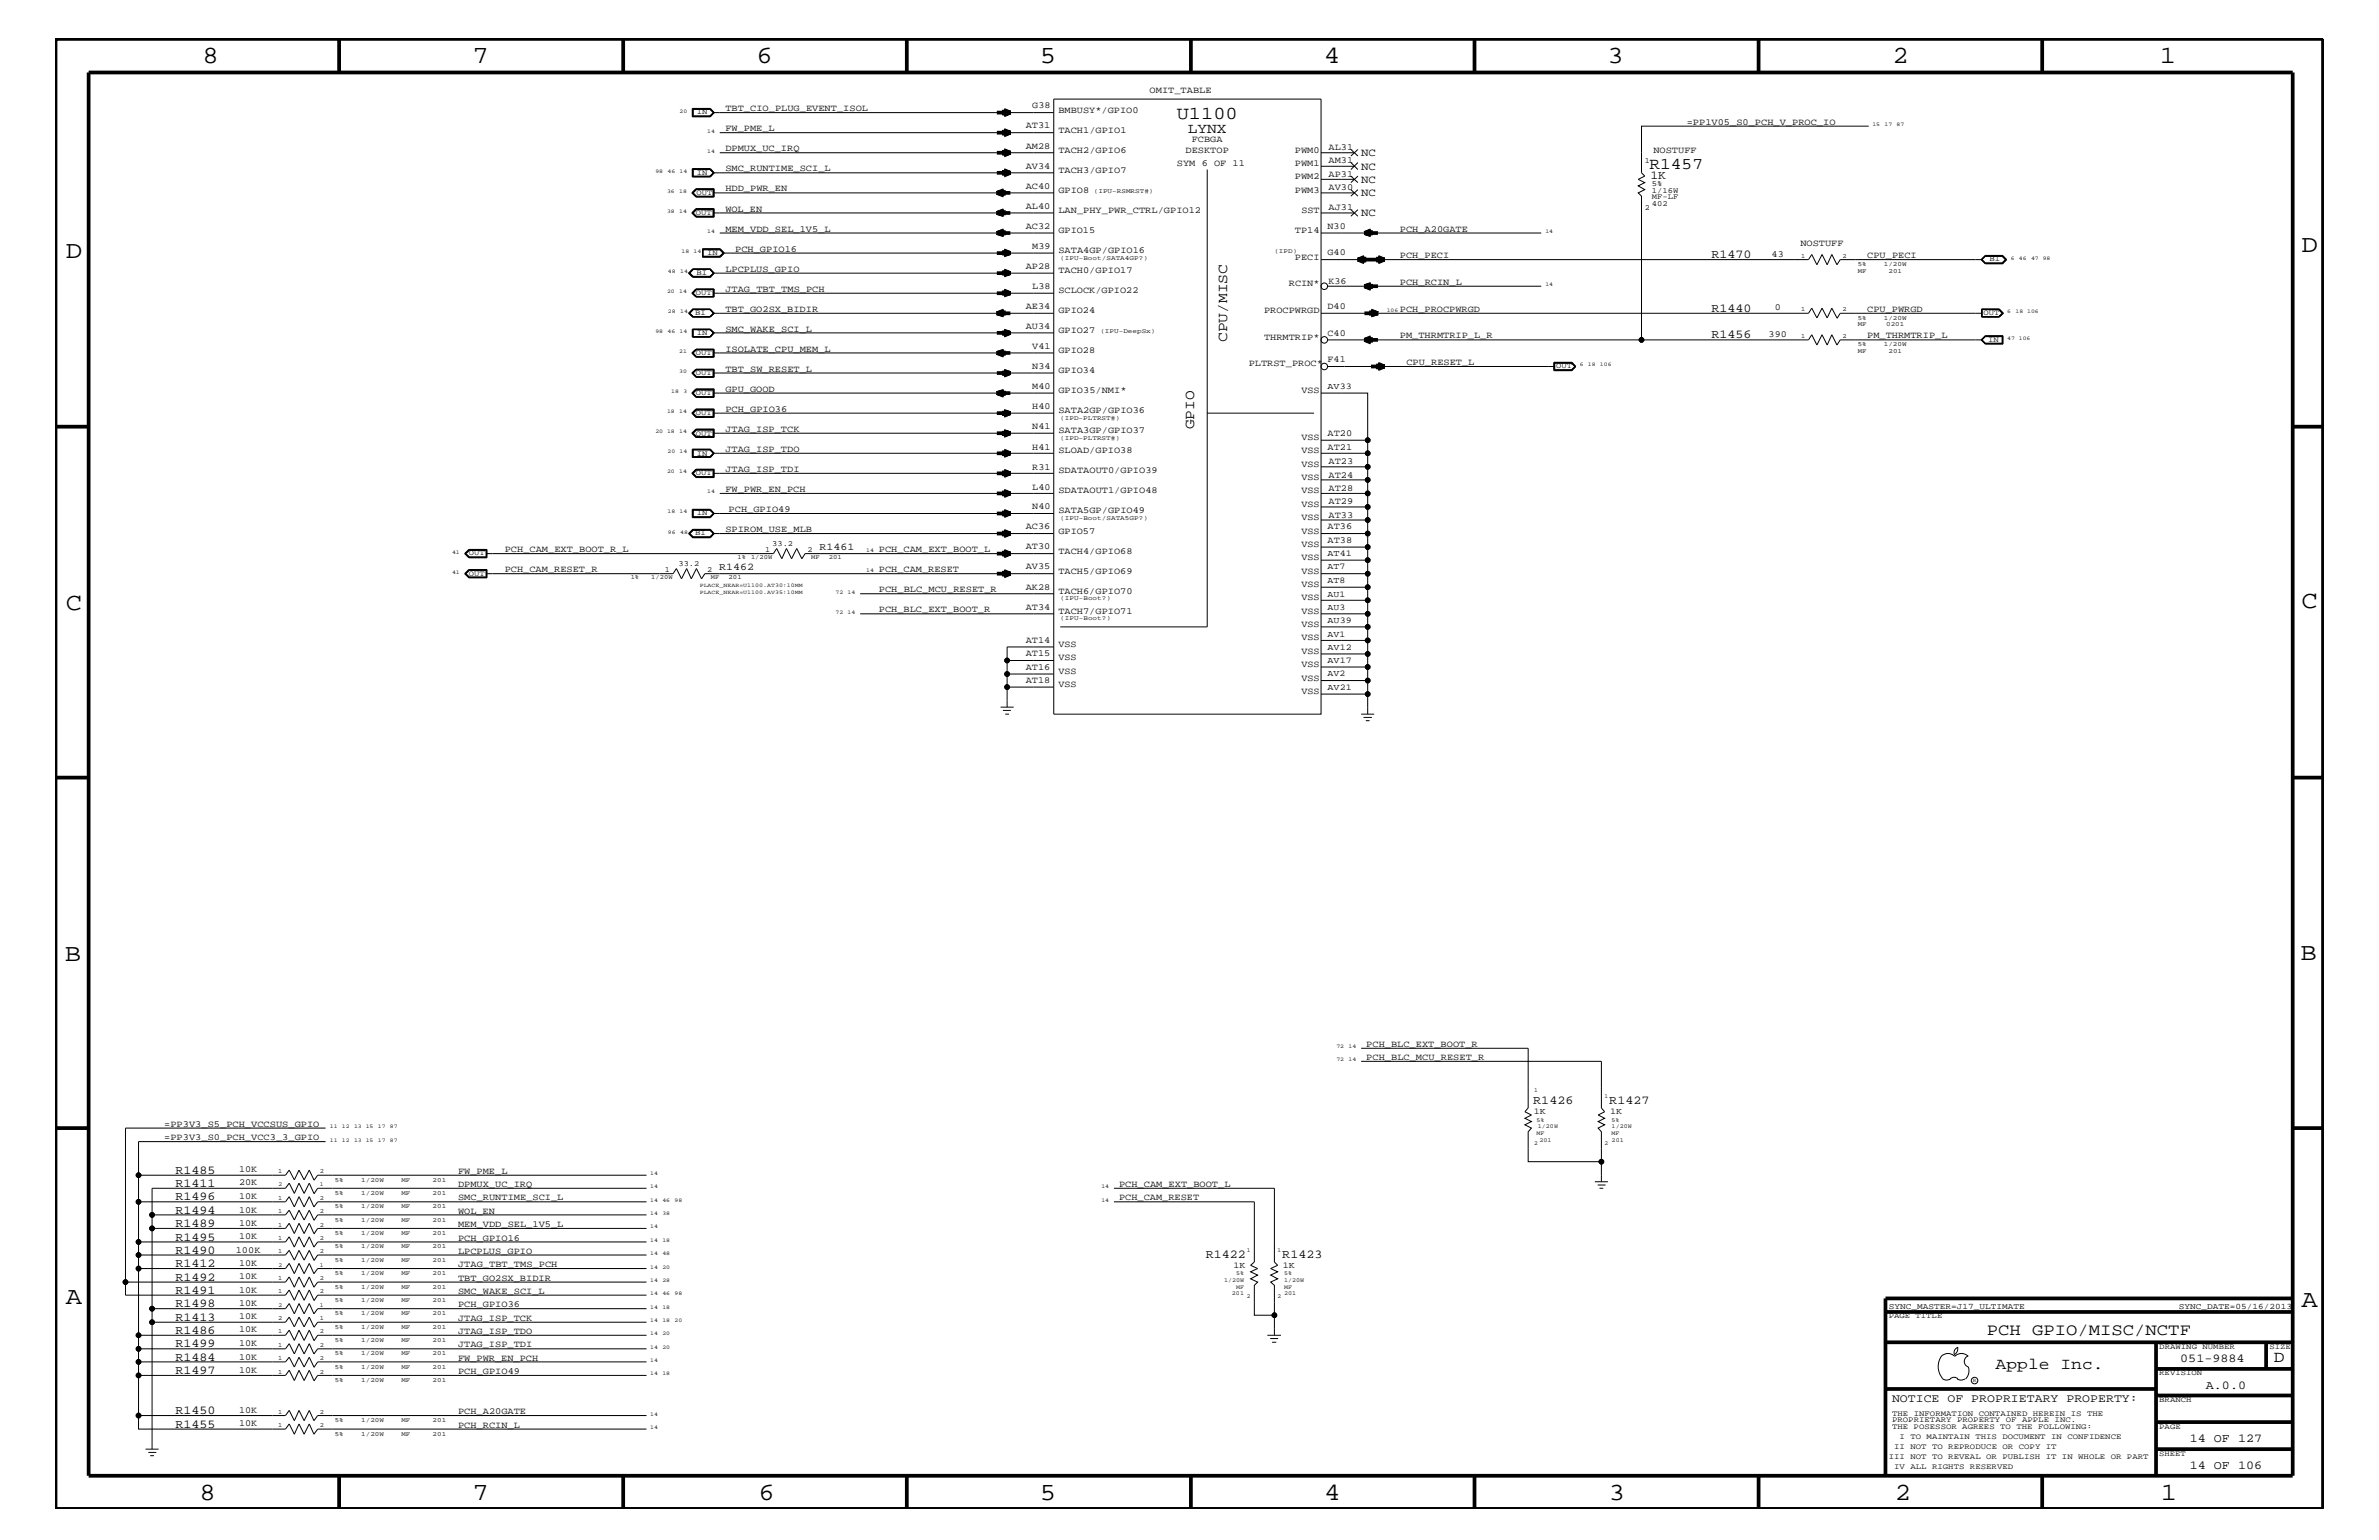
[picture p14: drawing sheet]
<svg xmlns="http://www.w3.org/2000/svg" width="432mm" height="279mm" viewBox="0 0 432 279" stroke-linecap="round" stroke-linejoin="round" font-family="sans-serif">
<defs><g id="words">
<g font-size="4.5">
<text x="36.7" y="11.5">8</text>
<text x="85.8" y="11.5">7</text>
<text x="137.3" y="11.5">6</text>
<text x="188.7" y="11.5">5</text>
<text x="240.3" y="11.5">4</text>
<text x="291.8" y="11.5">3</text>
<text x="343.5" y="11.5">2</text>
<text x="392" y="11.5">1</text>
<text x="11.9" y="46.8">D</text>
<text x="417.7" y="45.7">D</text>
<text x="11.9" y="110.6">C</text>
<text x="417.7" y="110.3">C</text>
<text x="11.8" y="174.3">B</text>
<text x="417.6" y="174.2">B</text>
<text x="11.9" y="236.7">A</text>
<text x="417.7" y="237.1">A</text>
<text x="36.2" y="272.1">8</text>
<text x="85.8" y="272.1">7</text>
<text x="137.7" y="272.1">6</text>
<text x="188.7" y="272.1">5</text>
<text x="240.4" y="272.1">4</text>
<text x="292" y="272.1">3</text>
<text x="343.9" y="272.1">2</text>
<text x="392.2" y="272.1">1</text>
</g>
<text font-size="3.3" x="213.6" y="21.6">U1100</text>
<g font-size="3">
<text x="299.4" y="30.6">R1457</text>
<text x="360.6" y="242.3">PCH GPIO/MISC/NCTF</text>
<text x="362.2" y="248.4">Apple Inc.</text>
<text x="412.7" y="247.1">D</text>
</g>
<g font-size="2.6">
<text x="215.6" y="24.1">LYNX</text>
<text x="222.8" y="62" transform="rotate(-90 222.8 62)">CPU/MISC</text>
<text x="216.7" y="77.9" transform="rotate(-90 216.7 77.9)">GPIO</text>
</g>
<g font-size="2.2">
<text x="299.6" y="32.5">1K</text>
<text x="310.6" y="46.8">R1470</text>
<text x="310.6" y="56.6">R1440</text>
<text x="310.6" y="61.4">R1456</text>
<text x="278.3" y="200.3">R1426</text>
<text x="292.1" y="200.3">R1427</text>
<text x="31.8" y="215.3">R1411</text>
<text x="31.8" y="213">R1485</text>
<text x="31.8" y="220.2">R1494</text>
<text x="31.8" y="217.8">R1496</text>
<text x="31.8" y="227.5">R1490</text>
<text x="31.8" y="222.6">R1489</text>
<text x="31.8" y="225.1">R1495</text>
<text x="31.8" y="232.4">R1492</text>
<text x="31.8" y="229.9">R1412</text>
<text x="218.9" y="228.2">R1422</text>
<text x="232.7" y="228.2">R1423</text>
<text x="31.8" y="234.7">R1491</text>
<text x="31.8" y="237.2">R1498</text>
<text x="31.8" y="239.6">R1413</text>
<text x="31.8" y="242">R1486</text>
<text x="31.8" y="244.5">R1499</text>
<text x="31.8" y="246.9">R1484</text>
<text x="31.8" y="249.3">R1497</text>
<text x="395.7" y="247.1">051-9884</text>
<text x="400.4" y="252">A.0.0</text>
<text x="31.8" y="256.6">R1450</text>
<text x="31.8" y="259">R1455</text>
<text x="397.5" y="261.6">14 OF 127</text>
<text x="397.5" y="266.6">14 OF 106</text>
</g>
<text font-size="2.1" x="343.4" y="254.4">NOTICE OF PROPRIETARY PROPERTY:</text>
<g font-size="2">
<text x="247.1" y="28.3">NC</text>
<text x="247.1" y="30.8">NC</text>
<text x="247.1" y="33.1">NC</text>
<text x="247.1" y="35.6">NC</text>
<text x="247.1" y="39.2">NC</text>
</g>
<g font-size="1.9">
<text x="148.7" y="99.9">R1461</text>
<text x="130.5" y="103.5">R1462</text>
</g>
<g font-size="1.7">
<text x="208.7" y="16.8">OMIT_TABLE</text>
<text x="131.7" y="23.8">FW_PME_L</text>
<text x="131.7" y="20.2">TBT_CIO_PLUG_EVENT_ISOL</text>
<text x="186.2" y="23.3">AT31</text>
<text x="187.4" y="19.7">G38</text>
<text x="192.1" y="20.4">BMBUSY*/GPIO0</text>
<text x="306.2" y="22.6">=PP1V05_S0_PCH_V_PROC_IO</text>
<text x="131.7" y="27.5">DPMUX_UC_IRQ</text>
<text x="186.2" y="27">AM28</text>
<text x="192.1" y="24.1">TACH1/GPIO1</text>
<text x="192.1" y="27.7">TACH2/GPIO6</text>
<text x="215.2" y="27.7">DESKTOP</text>
<text x="216.3" y="25.9">FCBGA</text>
<text x="235" y="27.7">PWM0</text>
<text x="241.1" y="27.2">AL31</text>
<text x="241.1" y="29.7">AM31</text>
<text x="300.1" y="27.7">NOSTUFF</text>
<text x="131.7" y="31.1">SMC_RUNTIME_SCI_L</text>
<text x="131.7" y="34.7">HDD_PWR_EN</text>
<text x="186.2" y="30.6">AV34</text>
<text x="186.2" y="34.2">AC40</text>
<text x="192.1" y="31.4">TACH3/GPIO7</text>
<text x="192.1" y="35">GPIO8</text>
<text x="213.6" y="30.2">SYM 6 OF 11</text>
<text x="235" y="30.2">PWM1</text>
<text x="235" y="32.5">PWM2</text>
<text x="235" y="35">PWM3</text>
<text x="241.1" y="32">AP31</text>
<text x="241.1" y="34.5">AV30</text>
<text x="131.7" y="38.4">WOL_EN</text>
<text x="186.2" y="37.9">AL40</text>
<text x="186.2" y="41.5">AC32</text>
<text x="192.1" y="38.6">LAN_PHY_PWR_CTRL/GPIO12</text>
<text x="236.2" y="38.6">SST</text>
<text x="241" y="41.5">N30</text>
<text x="241.1" y="38.1">AJ31</text>
<text x="131.7" y="42">MEM_VDD_SEL_1V5_L</text>
<text x="133.4" y="45.7">PCH_GPIO16</text>
<text x="187.4" y="45.2">M39</text>
<text x="192.1" y="42.3">GPIO15</text>
<text x="192.1" y="45.9">SATA4GP/GPIO16</text>
<text x="235" y="47.1">PECI</text>
<text x="235" y="42.3">TP14</text>
<text x="241" y="46.3">G40</text>
<text x="254.1" y="46.8">PCH_PECI</text>
<text x="254.1" y="42">PCH_A20GATE</text>
<text x="321.6" y="46.6">43</text>
<text x="326.8" y="44.6">NOSTUFF</text>
<text x="338.9" y="46.8">CPU_PECI</text>
<text x="131.7" y="52.9">JTAG_TBT_TMS_PCH</text>
<text x="131.7" y="49.3">LPCPLUS_GPIO</text>
<text x="186.2" y="48.8">AP28</text>
<text x="187.4" y="52.4">L38</text>
<text x="192.1" y="53.2">SCLOCK/GPIO22</text>
<text x="192.1" y="49.6">TACH0/GPIO17</text>
<text x="233.9" y="51.9">RCIN*</text>
<text x="241.1" y="51.5">K36</text>
<text x="254.1" y="51.7">PCH_RCIN_L</text>
<text x="131.7" y="56.6">TBT_GO2SX_BIDIR</text>
<text x="186.2" y="56.1">AE34</text>
<text x="186.2" y="59.7">AU34</text>
<text x="192.1" y="56.8">GPIO24</text>
<text x="229.4" y="56.8">PROCPWRGD</text>
<text x="241" y="56.1">D40</text>
<text x="254.1" y="56.6">PCH_PROCPWRGD</text>
<text x="322.1" y="56.3">0</text>
<text x="338.9" y="56.6">CPU_PWRGD</text>
<text x="131.7" y="60.2">SMC_WAKE_SCI_L</text>
<text x="131.7" y="63.9">ISOLATE_CPU_MEM_L</text>
<text x="187.4" y="63.4">V41</text>
<text x="192.1" y="64">GPIO28</text>
<text x="192.1" y="60.4">GPIO27</text>
<text x="229.4" y="61.7">THRMTRIP*</text>
<text x="241" y="65.7">F41</text>
<text x="241" y="60.9">C40</text>
<text x="254.1" y="61.4">PM_THRMTRIP_L_R</text>
<text x="321" y="61.2">390</text>
<text x="338.9" y="61.4">PM_THRMTRIP_L</text>
<text x="131.7" y="67.5">TBT_SW_RESET_L</text>
<text x="131.7" y="71.1">GPU_GOOD</text>
<text x="187.4" y="67">N34</text>
<text x="187.4" y="70.6">M40</text>
<text x="192.1" y="67.7">GPIO34</text>
<text x="192.1" y="71.3">GPIO35/NMI*</text>
<text x="226.7" y="66.5">PLTRST_PROC*</text>
<text x="236.2" y="71.3">VSS</text>
<text x="255.3" y="66.2">CPU_RESET_L</text>
<text x="131.7" y="74.7">PCH_GPIO36</text>
<text x="187.4" y="74.3">H40</text>
<text x="187.4" y="77.9">N41</text>
<text x="192.1" y="75">SATA2GP/GPIO36</text>
<text x="131.7" y="78.3">JTAG_ISP_TCK</text>
<text x="131.7" y="82">JTAG_ISP_TDO</text>
<text x="187.4" y="81.6">H41</text>
<text x="192.1" y="82.2">SLOAD/GPIO38</text>
<text x="192.1" y="78.6">SATA3GP/GPIO37</text>
<text x="236.2" y="82.2">VSS</text>
<text x="236.2" y="79.9">VSS</text>
<text x="241" y="81.6">AT21</text>
<text x="241" y="79.1">AT20</text>
<text x="131.7" y="85.6">JTAG_ISP_TDI</text>
<text x="131.7" y="89.3">FW_PWR_EN_PCH</text>
<text x="187.4" y="85.2">R31</text>
<text x="187.4" y="88.8">L40</text>
<text x="192.1" y="85.9">SDATAOUT0/GPIO39</text>
<text x="192.1" y="89.5">SDATAOUT1/GPIO48</text>
<text x="236.2" y="89.5">VSS</text>
<text x="236.2" y="87.1">VSS</text>
<text x="236.2" y="84.7">VSS</text>
<text x="241.1" y="89">AT28</text>
<text x="241.1" y="86.6">AT24</text>
<text x="241.1" y="84.2">AT23</text>
<text x="132.2" y="92.9">PCH_GPIO49</text>
<text x="187.4" y="92.4">N40</text>
<text x="192.1" y="93.2">SATA5GP/GPIO49</text>
<text x="236.2" y="94.3">VSS</text>
<text x="236.2" y="92">VSS</text>
<text x="241.1" y="93.9">AT33</text>
<text x="241.1" y="91.5">AT29</text>
<text x="91.6" y="100.2">PCH_CAM_EXT_BOOT_R_L</text>
<text x="131.7" y="96.5">SPIROM_USE_MLB</text>
<text x="159.5" y="100.2">PCH_CAM_EXT_BOOT_L</text>
<text x="186.2" y="96">AC36</text>
<text x="186.2" y="99.7">AT30</text>
<text x="192.1" y="96.8">GPIO57</text>
<text x="192.1" y="100.4">TACH4/GPIO68</text>
<text x="236.2" y="99.3">VSS</text>
<text x="236.2" y="101.6">VSS</text>
<text x="236.2" y="96.8">VSS</text>
<text x="241" y="98.5">AT38</text>
<text x="241" y="96">AT36</text>
<text x="91.6" y="103.8">PCH_CAM_RESET_R</text>
<text x="159.5" y="107.5">PCH_BLC_MCU_RESET_R</text>
<text x="159.5" y="103.8">PCH_CAM_RESET</text>
<text x="186.2" y="103.3">AV35</text>
<text x="186.2" y="107">AK28</text>
<text x="192.1" y="104.1">TACH5/GPIO69</text>
<text x="192.1" y="107.7">TACH6/GPIO70</text>
<text x="236.2" y="106.5">VSS</text>
<text x="236.2" y="104.1">VSS</text>
<text x="159.5" y="111.1">PCH_BLC_EXT_BOOT_R</text>
<text x="186.2" y="110.6">AT34</text>
<text x="192.1" y="111.4">TACH7/GPIO71</text>
<text x="236.2" y="113.7">VSS</text>
<text x="236.2" y="111.4">VSS</text>
<text x="236.2" y="108.9">VSS</text>
<text x="186.2" y="116.7">AT14</text>
<text x="186.2" y="119.1">AT15</text>
<text x="192.1" y="117.4">VSS</text>
<text x="192.1" y="119.8">VSS</text>
<text x="236.2" y="118.6">VSS</text>
<text x="236.2" y="116.2">VSS</text>
<text x="186.2" y="121.5">AT16</text>
<text x="186.2" y="124">AT18</text>
<text x="192.1" y="122.3">VSS</text>
<text x="192.1" y="124.7">VSS</text>
<text x="236.2" y="125.9">VSS</text>
<text x="236.2" y="123.5">VSS</text>
<text x="236.2" y="121">VSS</text>
<text x="248" y="189.9">PCH_BLC_EXT_BOOT_R</text>
<text x="248" y="192.3">PCH_BLC_MCU_RESET_R</text>
<text x="29.8" y="206.9">=PP3V3_S0_PCH_VCC3_3_GPIO</text>
<text x="29.8" y="204.4">=PP3V3_S5_PCH_VCCSUS_GPIO</text>
<text x="43.4" y="215.1">20K</text>
<text x="43.4" y="212.7">10K</text>
<text x="83.1" y="213">FW_PME_L</text>
<text x="83.1" y="215.3">DPMUX_UC_IRQ</text>
<text x="203.1" y="215.3">PCH_CAM_EXT_BOOT_L</text>
<text x="43.4" y="220">10K</text>
<text x="43.4" y="217.5">10K</text>
<text x="83.1" y="217.8">SMC_RUNTIME_SCI_L</text>
<text x="83.1" y="220.2">WOL_EN</text>
<text x="203.1" y="217.8">PCH_CAM_RESET</text>
<text x="42.8" y="227.3">100K</text>
<text x="43.4" y="222.4">10K</text>
<text x="43.4" y="224.8">10K</text>
<text x="83.1" y="222.6">MEM_VDD_SEL_1V5_L</text>
<text x="83.1" y="227.5">LPCPLUS_GPIO</text>
<text x="83.1" y="225.1">PCH_GPIO16</text>
<text x="43.4" y="232.1">10K</text>
<text x="43.4" y="229.6">10K</text>
<text x="83.1" y="232.4">TBT_GO2SX_BIDIR</text>
<text x="83.1" y="229.9">JTAG_TBT_TMS_PCH</text>
<text x="43.4" y="234.6">10K</text>
<text x="43.4" y="236.9">10K</text>
<text x="43.4" y="239.4">10K</text>
<text x="83.1" y="234.7">SMC_WAKE_SCI_L</text>
<text x="83.1" y="239.6">JTAG_ISP_TCK</text>
<text x="83.1" y="237.2">PCH_GPIO36</text>
<text x="43.4" y="241.8">10K</text>
<text x="43.4" y="244.2">10K</text>
<text x="83.1" y="244.5">JTAG_ISP_TDI</text>
<text x="83.1" y="242">JTAG_ISP_TDO</text>
<text x="43.4" y="246.7">10K</text>
<text x="43.4" y="249">10K</text>
<text x="83.1" y="246.9">FW_PWR_EN_PCH</text>
<text x="83.1" y="249.3">PCH_GPIO49</text>
<text x="43.4" y="256.3">10K</text>
<text x="83.1" y="256.6">PCH_A20GATE</text>
<text x="43.4" y="258.8">10K</text>
<text x="83.1" y="259">PCH_RCIN_L</text>
</g>
<g font-size="1.6">
<text x="241" y="70.6">AV33</text>
<text x="241" y="101">AT41</text>
<text x="241" y="105.8">AT8</text>
<text x="241" y="103.3">AT7</text>
<text x="241" y="113.1">AU39</text>
<text x="241" y="110.6">AU3</text>
<text x="241" y="108.2">AU1</text>
<text x="241" y="117.9">AV12</text>
<text x="241" y="115.5">AV1</text>
<text x="241" y="125.2">AV21</text>
<text x="241" y="122.7">AV2</text>
<text x="241" y="120.3">AV17</text>
<text x="278.4" y="202.1">1K</text>
<text x="292.3" y="202.1">1K</text>
<text x="223.9" y="230.1">1K</text>
<text x="232.8" y="230.1">1K</text>
</g>
<g font-size="1.5">
<text x="342.8" y="237.4">SYNC_MASTER=J17_ULTIMATE</text>
<text x="395.5" y="237.4">SYNC_DATE=05/16/2013</text>
</g>
<g font-size="1.4">
<text x="126.5" y="20.8">IN</text>
<text x="298.5" y="29.5">1</text>
<text x="126.4" y="35.3">OUT</text>
<text x="126.5" y="31.7">IN</text>
<text x="299.8" y="33.7">5%</text>
<text x="299.8" y="35">1/16W</text>
<text x="126.3" y="39">OUT</text>
<text x="298.5" y="38">2</text>
<text x="299.8" y="37.4">402</text>
<text x="299.8" y="36.2">MF-LF</text>
<text x="128.4" y="46.3">IN</text>
<text x="361.1" y="47.4">BI</text>
<text x="126.3" y="53.5">OUT</text>
<text x="126.4" y="49.9">BI</text>
<text x="126.2" y="57.2">BI</text>
<text x="360" y="57.2">OUT</text>
<text x="126.3" y="64.5">OUT</text>
<text x="126.5" y="60.8">IN</text>
<text x="360.8" y="62">IN</text>
<text x="126.3" y="68.1">OUT</text>
<text x="126.3" y="71.7">OUT</text>
<text x="282.4" y="66.8">OUT</text>
<text x="126.3" y="75.4">OUT</text>
<text x="126.3" y="79">OUT</text>
<text x="126.5" y="82.7">IN</text>
<text x="126.3" y="86.2">OUT</text>
<text x="126.5" y="93.5">IN</text>
<text x="85.1" y="100.8">OUT</text>
<text x="126.2" y="97.1">BI</text>
<text x="138.9" y="100.1">1</text>
<text x="140.2" y="99.1">33.2</text>
<text x="146.6" y="100.1">2</text>
<text x="85.1" y="104.4">OUT</text>
<text x="120.6" y="103.7">1</text>
<text x="123.1" y="102.7">33.2</text>
<text x="128.4" y="103.7">2</text>
<text x="342.8" y="239.2">PAGE TITLE</text>
<text x="391.9" y="244.7">DRAWING NUMBER</text>
<text x="411.9" y="244.7">SIZE</text>
<text x="391.9" y="249.5">REVISION</text>
<text x="343.4" y="256.8">THE INFORMATION CONTAINED HEREIN IS THE</text>
<text x="391.9" y="254.4">BRANCH</text>
<text x="343.4" y="258">PROPRIETARY PROPERTY OF APPLE INC.</text>
<text x="343.4" y="259.3">THE POSESSOR AGREES TO THE FOLLOWING:</text>
<text x="343.8" y="262.9">II NOT TO REPRODUCE OR COPY IT</text>
<text x="344.8" y="261.1">I TO MAINTAIN THIS DOCUMENT IN CONFIDENCE</text>
<text x="391.9" y="259.3">PAGE</text>
<text x="342.8" y="264.7">III NOT TO REVEAL OR PUBLISH IT IN WHOLE OR PART</text>
<text x="343.8" y="266.6">IV ALL RIGHTS RESERVED</text>
<text x="391.9" y="264.1">SHEET</text>
</g>
<g font-size="1.2">
<text x="198.5" y="35">(IPU-RSMRST#)</text>
<text x="192.4" y="47.1">(IPU-Boot/SATA4GP?)</text>
<text x="231.3" y="45.9">(IPD)</text>
<text x="326.9" y="46.8">1</text>
<text x="334.4" y="46.8">2</text>
<text x="337.2" y="48.3">5%</text>
<text x="337.2" y="49.6">MF</text>
<text x="341.9" y="48.3">1/20W</text>
<text x="342.8" y="49.6">201</text>
<text x="326.9" y="56.4">1</text>
<text x="334.4" y="56.4">2</text>
<text x="337.2" y="58">5%</text>
<text x="337.2" y="59.2">MF</text>
<text x="341.9" y="58">1/20W</text>
<text x="342.3" y="59.2">0201</text>
<text x="199.7" y="60.4">(IPU-DeepSx)</text>
<text x="326.9" y="61.3">1</text>
<text x="334.4" y="61.3">2</text>
<text x="337.2" y="62.9">5%</text>
<text x="337.2" y="64">MF</text>
<text x="341.9" y="62.9">1/20W</text>
<text x="342.8" y="64">201</text>
<text x="192.4" y="76.2">(IPD-PLTRST#)</text>
<text x="192.4" y="79.9">(IPD-PLTRST#)</text>
<text x="192.4" y="94.3">(IPU-Boot/SATA5GP?)</text>
<text x="133.9" y="101.4">1%</text>
<text x="136.3" y="101.4">1/20W</text>
<text x="147.2" y="101.4">MF</text>
<text x="150.5" y="101.4">201</text>
<text x="114.5" y="105">1%</text>
<text x="118.2" y="105">1/20W</text>
<text x="129" y="105">MF</text>
<text x="132.2" y="105">201</text>
<text x="192.4" y="112.6">(IPU-Boot?)</text>
<text x="192.4" y="108.9">(IPU-Boot?)</text>
<text x="50.5" y="212.8">1</text>
<text x="58.1" y="212.8">2</text>
<text x="60.7" y="214.4">5%</text>
<text x="65.6" y="214.4">1/20W</text>
<text x="72.9" y="214.4">MF</text>
<text x="78.5" y="214.4">201</text>
<text x="50.5" y="220.1">1</text>
<text x="50.5" y="217.7">1</text>
<text x="58.1" y="220.1">2</text>
<text x="58.1" y="217.7">2</text>
<text x="60.7" y="216.9">5%</text>
<text x="60.7" y="221.7">5%</text>
<text x="60.7" y="219.2">5%</text>
<text x="65.6" y="216.9">1/20W</text>
<text x="65.6" y="221.7">1/20W</text>
<text x="65.6" y="219.2">1/20W</text>
<text x="72.9" y="216.9">MF</text>
<text x="72.9" y="221.7">MF</text>
<text x="72.9" y="219.2">MF</text>
<text x="78.5" y="216.9">201</text>
<text x="78.5" y="221.7">201</text>
<text x="78.5" y="219.2">201</text>
<text x="50.5" y="227.4">1</text>
<text x="50.5" y="222.5">1</text>
<text x="50.5" y="224.9">1</text>
<text x="58.1" y="227.4">2</text>
<text x="58.1" y="222.5">2</text>
<text x="58.1" y="224.9">2</text>
<text x="60.7" y="224.1">5%</text>
<text x="60.7" y="226.5">5%</text>
<text x="65.6" y="224.1">1/20W</text>
<text x="65.6" y="226.5">1/20W</text>
<text x="72.9" y="224.1">MF</text>
<text x="72.9" y="226.5">MF</text>
<text x="78.5" y="224.1">201</text>
<text x="78.5" y="226.5">201</text>
<text x="50.5" y="232.2">1</text>
<text x="58.1" y="232.2">2</text>
<text x="60.7" y="233.8">5%</text>
<text x="60.7" y="229">5%</text>
<text x="60.7" y="231.3">5%</text>
<text x="65.6" y="233.8">1/20W</text>
<text x="65.6" y="229">1/20W</text>
<text x="65.6" y="231.3">1/20W</text>
<text x="72.9" y="233.8">MF</text>
<text x="72.9" y="229">MF</text>
<text x="72.9" y="231.3">MF</text>
<text x="78.5" y="233.8">201</text>
<text x="78.5" y="229">201</text>
<text x="78.5" y="231.3">201</text>
<text x="50.5" y="234.6">1</text>
<text x="50.5" y="239.5">2</text>
<text x="58.1" y="239.5">1</text>
<text x="58.1" y="234.6">2</text>
<text x="60.7" y="236.2">5%</text>
<text x="60.7" y="238.6">5%</text>
<text x="65.6" y="236.2">1/20W</text>
<text x="65.6" y="238.6">1/20W</text>
<text x="72.9" y="236.2">MF</text>
<text x="72.9" y="238.6">MF</text>
<text x="78.5" y="236.2">201</text>
<text x="78.5" y="238.6">201</text>
<text x="50.5" y="241.9">1</text>
<text x="50.5" y="244.4">1</text>
<text x="58.1" y="241.9">2</text>
<text x="58.1" y="244.4">2</text>
<text x="60.7" y="243.5">5%</text>
<text x="60.7" y="245.9">5%</text>
<text x="60.7" y="241.1">5%</text>
<text x="65.6" y="243.5">1/20W</text>
<text x="65.6" y="245.9">1/20W</text>
<text x="65.6" y="241.1">1/20W</text>
<text x="72.9" y="243.5">MF</text>
<text x="72.9" y="245.9">MF</text>
<text x="72.9" y="241.1">MF</text>
<text x="78.5" y="243.5">201</text>
<text x="78.5" y="245.9">201</text>
<text x="78.5" y="241.1">201</text>
<text x="50.5" y="246.7">1</text>
<text x="50.5" y="249.2">1</text>
<text x="58.1" y="246.7">2</text>
<text x="58.1" y="249.2">2</text>
<text x="60.7" y="248.4">5%</text>
<text x="60.7" y="250.7">5%</text>
<text x="65.6" y="248.4">1/20W</text>
<text x="65.6" y="250.7">1/20W</text>
<text x="72.9" y="248.4">MF</text>
<text x="72.9" y="250.7">MF</text>
<text x="78.5" y="248.4">201</text>
<text x="78.5" y="250.7">201</text>
<text x="50.5" y="256.5">1</text>
<text x="58.1" y="256.5">2</text>
<text x="50.5" y="258.9">1</text>
<text x="58.1" y="258.9">2</text>
<text x="60.7" y="258">5%</text>
<text x="60.7" y="260.5">5%</text>
<text x="65.6" y="258">1/20W</text>
<text x="65.6" y="260.5">1/20W</text>
<text x="72.9" y="258">MF</text>
<text x="72.9" y="260.5">MF</text>
<text x="78.5" y="258">201</text>
<text x="78.5" y="260.5">201</text>
</g>
<g font-size="1.1">
<text x="278.5" y="198.1">1</text>
<text x="278.9" y="203.5">5%</text>
<text x="291.3" y="199.2">1</text>
<text x="292.5" y="203.5">5%</text>
<text x="278.5" y="207.7">2</text>
<text x="278.9" y="205.9">MF</text>
<text x="279.1" y="204.7">1/20W</text>
<text x="279.4" y="207.1">201</text>
<text x="291.3" y="207.7">2</text>
<text x="292.5" y="207.1">201</text>
<text x="292.5" y="204.7">1/20W</text>
<text x="292.5" y="205.9">MF</text>
<text x="50.5" y="215.3">2</text>
<text x="58.1" y="215.3">1</text>
<text x="226.3" y="227.1">1</text>
<text x="231.9" y="227.1">1</text>
<text x="50.5" y="229.8">2</text>
<text x="58.1" y="229.8">1</text>
<text x="222.2" y="232.6">1/20W</text>
<text x="224.4" y="231.3">5%</text>
<text x="224.4" y="233.8">MF</text>
<text x="233.1" y="231.3">5%</text>
<text x="233.1" y="232.6">1/20W</text>
<text x="233.1" y="233.8">MF</text>
<text x="50.5" y="237.1">2</text>
<text x="58.1" y="237.1">1</text>
<text x="223.6" y="235">201</text>
<text x="226.3" y="235.6">2</text>
<text x="231.9" y="235.6">2</text>
<text x="233.1" y="235">201</text>
</g>
<g font-size="1">
<text x="123.4" y="20.4">20</text>
<text x="339.9" y="22.9">15</text>
<text x="342.1" y="22.9">17</text>
<text x="344.3" y="22.9">87</text>
<text x="128.4" y="24.1">14</text>
<text x="128.4" y="27.7">14</text>
<text x="119" y="31.4">98</text>
<text x="121.1" y="35">36</text>
<text x="121.2" y="31.4">46</text>
<text x="123.3" y="35">18</text>
<text x="123.4" y="31.4">14</text>
<text x="121.1" y="38.6">38</text>
<text x="123.3" y="38.6">14</text>
<text x="123.7" y="45.9">18</text>
<text x="125.9" y="45.9">14</text>
<text x="128.4" y="42.3">14</text>
<text x="280.5" y="42.3">14</text>
<text x="365" y="47.1">6</text>
<text x="366.4" y="47.1">46</text>
<text x="368.6" y="47.1">47 98</text>
<text x="121.1" y="53.2">20</text>
<text x="121.2" y="49.6">48</text>
<text x="123.3" y="53.2">14</text>
<text x="123.4" y="49.6">14</text>
<text x="280.5" y="51.9">14</text>
<text x="121.2" y="56.8">28</text>
<text x="123.4" y="56.8">14</text>
<text x="251.7" y="56.6">106</text>
<text x="364.3" y="56.8">6</text>
<text x="365.8" y="56.8">18 106</text>
<text x="119" y="60.4">98</text>
<text x="121.2" y="60.4">46</text>
<text x="123.3" y="64">21</text>
<text x="123.4" y="60.4">14</text>
<text x="364.3" y="61.7">47 106</text>
<text x="121.8" y="71.3">18</text>
<text x="123.3" y="67.7">30</text>
<text x="124" y="71.3">3</text>
<text x="286.8" y="66.5">6</text>
<text x="288.2" y="66.5">18</text>
<text x="290.4" y="66.5">106</text>
<text x="121.1" y="75">18</text>
<text x="123.3" y="75">14</text>
<text x="119" y="78.6">20 18</text>
<text x="121.2" y="82.2">20</text>
<text x="123.3" y="78.6">14</text>
<text x="123.4" y="82.2">14</text>
<text x="121.1" y="85.9">20</text>
<text x="123.3" y="85.9">14</text>
<text x="128.4" y="89.5">14</text>
<text x="121.2" y="93.2">18</text>
<text x="123.4" y="93.2">14</text>
<text x="82" y="100.4">41</text>
<text x="121.2" y="96.8">96</text>
<text x="123.4" y="96.8">48</text>
<text x="157.2" y="100.2">14</text>
<text x="82" y="104.1">41</text>
<text x="127" y="106.5">PLACE_NEAR=U1100.AT30:10MM</text>
<text x="127" y="107.7">PLACE_NEAR=U1100.AV35:10MM</text>
<text x="151.6" y="107.7">72</text>
<text x="153.8" y="107.7">14</text>
<text x="157.2" y="103.8">14</text>
<text x="151.6" y="111.4">72</text>
<text x="153.8" y="111.4">14</text>
<text x="242.6" y="190.2">72</text>
<text x="244.8" y="190.2">14</text>
<text x="242.6" y="192.6">72</text>
<text x="244.8" y="192.6">14</text>
<text x="59.9" y="207.1">11</text>
<text x="59.9" y="204.7">11</text>
<text x="62.1" y="207.1">12</text>
<text x="62.1" y="204.7">12</text>
<text x="64.3" y="207.1">13 15</text>
<text x="64.3" y="204.7">13 15</text>
<text x="68.6" y="207.1">17</text>
<text x="68.6" y="204.7">17</text>
<text x="70.8" y="207.1">87</text>
<text x="70.8" y="204.7">87</text>
<text x="118" y="213.2">14</text>
<text x="118" y="215.6">14</text>
<text x="199.9" y="215.6">14</text>
<text x="118" y="218">14</text>
<text x="118" y="220.4">14</text>
<text x="120.2" y="218">46</text>
<text x="120.2" y="220.4">38</text>
<text x="122.4" y="218">98</text>
<text x="199.9" y="218">14</text>
<text x="118" y="222.9">14</text>
<text x="118" y="227.7">14</text>
<text x="118" y="225.3">14</text>
<text x="120.2" y="227.7">48</text>
<text x="120.2" y="225.3">18</text>
<text x="118" y="232.6">14</text>
<text x="118" y="230.2">14</text>
<text x="120.2" y="232.6">28</text>
<text x="120.2" y="230.2">20</text>
<text x="118" y="235">14</text>
<text x="118" y="239.9">14</text>
<text x="118" y="237.4">14</text>
<text x="120.2" y="235">46</text>
<text x="120.2" y="239.9">18</text>
<text x="120.2" y="237.4">18</text>
<text x="122.4" y="235">98</text>
<text x="122.4" y="239.9">20</text>
<text x="118" y="244.7">14</text>
<text x="118" y="242.3">14</text>
<text x="120.2" y="244.7">20</text>
<text x="120.2" y="242.3">20</text>
<text x="118" y="247.1">14</text>
<text x="118" y="249.5">14</text>
<text x="120.2" y="249.5">18</text>
<text x="358.1" y="250.7">R</text>
<text x="118" y="256.8">14</text>
<text x="118" y="259.3">14</text>
</g>
</g></defs>
<g fill="none" stroke="#000" stroke-width=".18">
<path d="M125.6 19.7h3.3l.7 .7-.7 .8h-3.3zM125.8 19.8h3.1l.6 .6-.6 .6h-3.1zM128.9 19.8h-3.2v1.3h3.2M128.9 19.8l.6 .6-.6 .7M128.9 19.8l.7 .6M191.3 18h48.5v111.6h-48.5zM125.6 35l.7-.8h3.3v1.6h-3.3zM125.6 30.6h3.3l.7 .8-.7 .7h-3.3zM125.8 30.8h3.1l.6 .6-.6 .5h-3.1zM126.3 37.9h3.3v1.5h-3.3l-.7-.8zM126.3 34.3h3.2v1.4h-3.2l-.7-.7zM126.3 37.9l-.7 .7 .7 .7h3.2v-1.4"/>
<path d="M126.4 39.3l-.7-.7 .7-.6h3.1v1.3M126.4 34.3l-.7 .7 .7 .7M128.9 30.7h-3.2v1.3h3.2M128.9 30.7l.6 .7-.6 .6M128.9 30.7l.7 .7M129.5 34.4h-3.1l-.6 .6 .6 .6h3.1M129.5 34.3v1.4M129.5 31.4h61.8M129.5 38h-3.1l-.6 .6 .6 .6h3.1M129.5 38.6h61.8M129.5 20.4h61.8M129.5 35h61.8"/>
<path d="M129.6 31.4l-.7 .6M129.6 20.4l-.7 .7M130.6 24.1h60.7M130.6 27.7h60.7M219.1 30.8v82.9h-26.7M239.8 38.6h6M239.8 35h6M239.8 27.7h6M239.8 30.2h6M239.8 32.5h6M245.2 27.1l1.3 1.2M245.2 29.5l1.3 1.3"/>
<path d="M245.2 31.9l1.3 1.2M245.2 34.4l1.3 1.2M245.2 38l1.3 1.2M246.5 27.1l-1.3 1.2M246.5 29.5l-1.3 1.3M246.5 31.9l-1.3 1.2M246.5 34.4l-1.3 1.2M246.5 38l-1.3 1.2M339.2 22.9h-41.3v8.5l.6 .5-1.2 .6 1.2 .6-1.2 .6 1.2 .7-1.2 .6 .6 .6v26.1h30.4l.5-1 1 1.9 .9-1.9 .9 1.9 .9-1.9 .9 1.9 .6-.9h25.7M125 56.8l.7-.7h3.2l.7 .7-.7 .7h-3.2zM125.6 59.7h3.3l.7 .7-.7 .8h-3.3zM125.7 48.8h3.2l.7 .8"/>
<path d="M125.7 48.8l-.6 .8 .6 .6h3.2l.7-.6M125.7 48.8l-.7 .8 .7 .7h3.2l.7-.7M125.7 56.1h3.2l.7 .7-.7 .7h-3.2l-.6-.7zM125.7 59.7v1.5M125.7 59.8h3.2M125.8 48.9h3.1l.6 .7h61.8M125.8 48.9h3.1l.6 .7-.6 .6h-3.1M125.8 48.9l-.7 .7 .7 .6M125.8 48.9l-.6 .7 .6 .6M125.8 59.8v1.3M126.3 52.4h3.3v1.5h-3.3M126.3 52.4l-.7 .8 .7 .7"/>
<path d="M126.4 52.5h3.1v1.3h-3.1M126.4 52.5l-.7 .7 .7 .6M126.4 52.5l-.6 .7 .6 .6M127.5 45.2h3.2l.8 .7-.8 .8h-3.2zM127.6 45.2h3l.7 .7-.7 .6h-3zM127.6 45.3h3l.6 .6M128.9 56.2h-3.1l-.6 .6 .6 .6h3.1M128.9 56.2h-3.1l-.7 .6 .7 .6h3.1M128.9 56.2l.6 .6-.6 .6M128.9 59.8l.6 .6-.6 .7M128.9 59.7l.7 .7M128.9 59.8l.6 .6"/>
<path d="M129.5 49.6l-.6 .6h-3.1M129.5 56.8h61.8M129.5 53.2h61.8M129.5 52.4v1.5M130.6 42.3h60.7M130.7 45.2l.7 .7-.7 .7h-3.2M131.2 45.9h60.1M131.2 45.9l-.6 .6M239.8 56.8h88.5l.5-.9 1 1.8 .9-1.8 .9 1.8 .9-1.8 .9 1.8M239.8 47.1h88.5l.5-.9 1 1.8 .9-1.8 .9 1.8 .9-1.8 .9 1.8 .6-.9h25.7M239.8 42.3h39.9M241 51.9h38.7"/>
<path d="M359.6 47.1l.7-.8h3.2l.7 .8-.7 .8h-3.2zM359.7 47.1l.6-.6h3.1l.6 .6-.6 .6h-3.1zM359.7 56.8h-25.7l-.6 1M360.3 46.4h3.2l.6 .7-.6 .7h-3.2M360.3 46.4h3.2l.7 .7-.7 .7h-3.2M360.3 46.4l-.6 .7 .6 .7M362.8 56.2h-3.1v1.2h3.1M362.8 56.2l.7 .6-.7 .6M362.8 56.2l.6 .6-.6 .6M362.9 56.1h-3.2v1.4h3.2M362.9 56.1l.7 .7-.7 .7M125.6 71.3l.7-.7h3.3v1.5h-3.3z"/>
<path d="M125.6 75l.7-.8h3.3v1.5h-3.3zM125.6 78.6l.7-.8h3.3v1.6h-3.3zM125.7 75l.7-.6h3.1v1.2h-3.1zM125.7 78.6l.7-.6h3.1v1.3h-3.1zM125.7 61.1h3.2M126.3 63.4h3.3v1.4h-3.3M126.3 67h3.3v1.4h-3.3M126.3 63.4l-.7 .6 .7 .8M126.3 72.1l-.7-.8 .7-.7h3.2v1.5M126.3 75.7l-.7-.7 .7-.7h3.2v1.4M126.3 79.4l-.7-.8 .7-.7h3.2v1.5M126.3 67l-.7 .7 .7 .7"/>
<path d="M126.4 63.4h3.1v1.3h-3.1M126.4 63.4l-.7 .6 .7 .7M126.4 67.1h3.1v1.3h-3.1M126.4 70.7h3.1v1.3h-3.1M126.4 63.4l-.6 .6 .6 .7M126.4 78l-.6 .6 .6 .6h3.1M126.4 67.1l-.7 .6 .7 .7M126.4 67.1l-.6 .6 .6 .7M126.4 70.7l-.7 .6 .7 .7M126.4 70.7l-.6 .6 .6 .7M126.4 74.4l-.6 .6 .6 .6h3.1M129.5 64h61.8"/>
<path d="M129.5 60.4l-.6 .7M129.5 60.4h61.8M129.5 67.7h61.8M129.5 71.3h61.8M129.5 75h61.8M129.5 78.6h61.8M129.5 63.4v1.4M129.5 67v1.4M129.6 60.4l-.7 .8M219.1 75h19.4M239.8 71.3h8.4v10.9M239.8 79.9h8.4"/>
<path d="M241 61.7h56.9M241 66.5h41.2M282 65.7h3.3l.7 .8-.7 .8h-3.3zM282.2 65.9h3l.6 .6-.6 .6h-3zM285.2 65.8h-3.1v1.4h3.1M285.2 65.8l.8 .7M285.2 65.8l.7 .7-.7 .7M286 66.5l-.8 .7M359.6 61.7l.7-.8h3.3v1.5h-3.3zM359.7 61.7l.6-.6h3.1v1.2h-3.1zM360.3 61h3.2v1.3h-3.2l-.6-.6zM85.2 99.8h3.1v1.3h-3.1"/>
<path d="M85.2 99.9h3v1.1h-3l-.6-.6zM85.2 99.8l-.8 .6 .8 .7M85.2 99.8l-.7 .6 .7 .7M125 96.8l.7-.8h3.2l.7 .8-.7 .8h-3.2zM125.2 96.8l.6-.6h3.1l.6 .6-.6 .6h-3.1zM125.6 85.9l.7-.8h3.3v1.5h-3.3zM125.6 85.9l.7-.7h3.2v1.4h-3.2zM125.6 81.5h3.3l.7 .7-.7 .8h-3.3zM125.6 92.4h3.3l.7 .8-.7 .7h-3.3zM125.8 81.6h3.1l.6 .6-.6 .6h-3.1zM125.8 92.6h3.1l.6 .6-.6 .6h-3.1zM126.4 85.2l-.7 .7 .7 .7"/>
<path d="M128.9 96.1h-3.1l-.7 .7 .7 .7h3.1M128.9 96.1h-3.2l-.6 .7 .6 .7h3.2M128.9 96.1l.7 .7-.7 .7M128.9 96.1l.6 .7-.6 .7M128.9 81.6l.6 .6-.6 .7h-3.2M128.9 81.6h-3.2v1.4M128.9 92.5h-3.2v1.3h3.2M128.9 81.6l.7 .6M128.9 92.5l.6 .7-.6 .6M128.9 92.5l.7 .7M129.5 85.2v1.4M129.5 85.3h-3.1l-.6 .6 .6 .6h3.1"/>
<path d="M129.5 82.2h61.8M129.5 96.8h61.8M129.5 85.9h61.8M129.5 93.2h61.8M129.6 82.2l-.7 .8M129.6 93.2l-.7 .6M130.6 89.5h60.7M239.8 82.2h8.4M239.8 96.8h8.4M239.8 89.5h8.4M239.8 99.3h8.4M239.8 92h8.4"/>
<path d="M239.8 87.1h8.4M239.8 84.7h8.4M239.8 94.3h8.4M248.2 82.2v43.7M84.3 100.4l.8-.7h3.3v1.5h-3.3zM84.3 104.1l.8-.8h3.3v1.5h-3.3zM84.6 104.1l.6-.6h3v1.2h-3zM85.2 103.4h3.1v1.4h-3.1M85.2 103.4l-.8 .7 .8 .7M85.2 103.4l-.7 .7 .7 .7M88.2 100.4h52.2l.6-.9 .9 1.9 .8-1.9 1 1.9 .9-1.9 .9 1.9 .6-1h45.2M88.2 104.1h34l.6-.9 .9 1.8 .9-1.8 .9 1.8 .9-1.8 .9 1.8 .6-.9h63.4"/>
<path d="M156.1 111.4h35.2M156.1 107.7h35.2M191.3 119.8h-8.5v2.5h8.5M191.3 117.4h-8.5v2.4M239.8 111.4h8.4M239.8 104.1h8.4M239.8 116.2h8.4M239.8 113.7h8.4M239.8 108.9h8.4M239.8 101.6h8.4M239.8 106.5h8.4M239.8 118.6h8.4"/>
<path d="M181.6 128.3h2.4M182 128.9h1.5M182.5 129.6h.6M182.8 122.3v2.4M191.3 124.7h-8.5v3.6M239.8 125.9h8.4v3.7M239.8 121h8.4M239.8 123.5h8.4M247.1 129.6h2.3M247.5 130.2h1.5M247.9 130.8h.7M247.1 192.6h43.6v8.4l.6 .7-1.2 .6 1.2 .6-1.2 .6 1.2 .6-1.2 .6 .6 .6v9.1"/>
<path d="M247.1 190.2h30.3v10.8l-.6 .7 1.2 .6-1.2 .6 1.2 .6-1.2 .6 1.2 .6-.6 .6v5.5h13.3M25.1 213.2v4.8h26.7l.7-.9 .9 1.9 .9-1.9 .9 1.9 .9-1.9 .9 1.9 .7-1h59.6M25.1 218v7.3h26.7l.7-.9 .9 1.9 .9-1.9 .9 1.9 .9-1.9 .9 1.9 .7-1h59.6M57 216.5l-.9-1.8-.9 1.8-.9-1.8-.9 1.8-.9-1.8-.7 .9h-24.2v4.8M59.1 207.1h-34v6.1h26.7l.7-.9 .9 1.8 .9-1.8 .9 1.8 .9-1.8 .9 1.8M59.1 204.7h-36.3v27.9M117.3 215.6h-59.6l-.7 1M117.3 213.2h-59.6l-.7 1M202.2 215.6h29.1v13.4l.6 .6-1.3 .6 1.3 .5-1.3 .6 1.3 .7-1.3 .6 .7 .6v9.1M202.2 218h25.5v11l-.7 .6 1.3 .6-1.3 .5 1.3 .6-1.3 .7 1.3 .6-.6 .6v5.4h3.6M289.5 214.4h2.3M290 215h1.4"/>
<path d="M290.3 215.6h.7M25.1 230.2v12.1h26.7l.7-1 .9 1.9 .9-1.9 .9 1.9 .9-1.9 .9 1.9M25.1 225.3v2.4M27.6 237.4v2.5M57 223.8l-.9-1.9-.9 1.9-.9-1.9-.9 1.9-.9-1.9-.7 1h-24.2v14.5h24.2l.7-.9 .9 1.9 .9-1.9 .9 1.9 .9-1.9 .9 1.9 .7-1h59.6M57 221.3l-.9-1.7-.9 1.7-.9-1.7-.9 1.7-.9-1.7-.7 .8h-24.2v2.5M57 228.6l-.9-1.7-.9 1.7-.9-1.7-.9 1.7-.9-1.7-.7 .8h-26.7v2.5h26.7l.7-1 .9 1.9 .9-1.9 .9 1.9 .9-1.9 .9 1.9 .7-.9h59.6M117.3 232.6h-59.6l-.7 .9-.9-1.8-.9 1.8-.9-1.8-.9 1.8-.9-1.8-.7 .9h-29v2.4h29l.7-1 .9 1.9 .9-1.9 .9 1.9 .9-1.9 .9 1.9M117.3 235h-59.6l-.7 1M117.3 220.4h-59.6l-.7 1M117.3 227.7h-59.6l-.7 1M117.3 239.9h-59.6l-.7 .9"/>
<path d="M117.3 222.9h-59.6l-.7 1M25.1 242.3v2.4h26.7l.7-.9 .9 1.8 .9-1.8 .9 1.8 .9-1.8 .9 1.8 .7-.9h59.6M25.1 244.7v2.4h26.7l.7-.9 .9 1.8 .9-1.8 .9 1.8 .9-1.8 .9 1.8M25.1 247.1v2.4h26.7l.7-.9 .9 1.9 .9-1.9 .9 1.9 .9-1.9 .9 1.9M25.1 249.5v7.3h26.7l.7-.9 .9 1.9 .9-1.9 .9 1.9 .9-1.9 .9 1.9 .7-1h59.6M25.1 256.8v2.5h26.7l.7-1 .9 1.9 .9-1.9 .9 1.9 .9-1.9 .9 1.9 .7-.9h59.6M57 240.7l-.9-1.7-.9 1.7-.9-1.7-.9 1.7-.9-1.7-.7 .9h-24.2v23M117.3 247.1h-59.6l-.7 1M117.3 242.3h-59.6l-.7 1M117.3 249.5h-59.6l-.7 1.1M230 242.3h2.5M230.5 242.9h1.5"/>
<path d="M230.9 243.5h.7M352.3 246.1a1.72 1.72 0 0 1 2.5 0 1.69 1.69 0 0 1 2.4 0M352.4 246a3.2 3.2 0 0 0 .4 4.3l.8 .1 .4-.2M354 250.2l.7-.3 .7 .3M355.2 250.2l.7 .2 .7-.2M355.3 244.4v.3a1.18 1.18 0 0 1-.6 1.1M355.4 244.4a.99 .99 0 0 0-.6 1.4M357.2 246a1.04 1.04 0 0 0-.7 1 1.04 1.04 0 0 0 .7 1M357.3 248l.1 .7a2.11 2.11 0 0 1-.6 1.5M26.4 262.9h2.4M26.9 263.5h1.5M27.3 264.1h.6"/>
<circle cx="240.4" cy="51.9" r=".59"/>
<circle cx="240.4" cy="66.5" r=".59"/>
<circle cx="240.4" cy="61.7" r=".59"/>
<circle cx="248.2" cy="79.9" r=".42"/>
<circle cx="297.9" cy="61.7" r=".42"/>
<circle cx="248.2" cy="92" r=".42"/>
<circle cx="248.2" cy="84.7" r=".42"/>
<circle cx="248.2" cy="82.2" r=".42"/>
<circle cx="248.2" cy="99.3" r=".42"/>
<circle cx="248.2" cy="94.3" r=".42"/>
<circle cx="248.2" cy="89.5" r=".42"/>
<circle cx="248.2" cy="87.1" r=".42"/>
<circle cx="248.2" cy="96.8" r=".42"/>
<circle cx="182.8" cy="119.8" r=".42"/>
<circle cx="248.2" cy="118.6" r=".42"/>
<circle cx="248.2" cy="111.4" r=".42"/>
<circle cx="248.2" cy="108.9" r=".42"/>
<circle cx="248.2" cy="101.6" r=".42"/>
<circle cx="248.2" cy="116.2" r=".42"/>
<circle cx="248.2" cy="106.5" r=".42"/>
<circle cx="248.2" cy="113.7" r=".42"/>
<circle cx="248.2" cy="104.1" r=".42"/>
<circle cx="182.8" cy="122.3" r=".42"/>
<circle cx="182.8" cy="124.7" r=".42"/>
<circle cx="248.2" cy="123.5" r=".42"/>
<circle cx="248.2" cy="121" r=".42"/>
<circle cx="248.2" cy="125.9" r=".42"/>
<circle cx="25.1" cy="218" r=".42"/>
<circle cx="25.1" cy="213.2" r=".42"/>
<circle cx="290.7" cy="210.8" r=".42"/>
<circle cx="22.8" cy="232.6" r=".42"/>
<circle cx="25.1" cy="227.7" r=".42"/>
<circle cx="25.1" cy="230.2" r=".42"/>
<circle cx="25.1" cy="225.3" r=".42"/>
<circle cx="27.6" cy="237.4" r=".42"/>
<circle cx="27.6" cy="220.4" r=".42"/>
<circle cx="27.6" cy="239.9" r=".42"/>
<circle cx="27.6" cy="222.9" r=".42"/>
<circle cx="231.3" cy="238.6" r=".42"/>
<circle cx="25.1" cy="242.3" r=".42"/>
<circle cx="25.1" cy="256.8" r=".42"/>
<circle cx="25.1" cy="244.7" r=".42"/>
<circle cx="25.1" cy="247.1" r=".42"/>
<circle cx="25.1" cy="249.5" r=".42"/>
<circle cx="358.4" cy="250.5" r=".59"/>
</g>
<g fill="none" stroke="#000" stroke-width=".68" stroke-linecap="butt">
<path d="M10.1 7.1h411.5v266.7h-411.5zM16.1 13.2h400v254.5h-400zM61.6 7.1v6.1M113.1 7.1v6.1M164.6 7.1v6.1M182.2 19.9l1.2 .5-1.2 .5zM216.2 7.1v6.1M267.6 7.1v6.1M319.2 7.1v6.1M370.7 7.1v6.1M180.9 35l1.3-.5v1zM180.9 38.6l1.3-.5v1z"/>
<path d="M180.9 38.6h2.5M180.9 38.6l1.3 .1M180.9 38.6l1.3 .4M180.9 38.6l1.3 .3M180.9 27.7h2.5M180.9 35h2.5M180.9 35l1.3 .1M180.9 35l1.3 .3M180.9 35l1.3 .2M180.9 31.4h2.5M180.9 24.1h2.5M180.9 20.4h2.5"/>
<path d="M182.2 23.6l1.2 .5-1.2 .5zM182.2 27.2l1.2 .5-1.2 .5zM182.2 30.8l1.2 .6-1.2 .5zM182.2 38.2l-1.3 .4M182.2 38.5l-1.3 .1M182.2 38.4l-1.3 .2M182.2 27.4l1.2 .3M182.2 27.5l1.2 .2M182.2 34.7l-1.3 .3M182.2 34.8l-1.3 .2M182.2 31l1.2 .4M182.2 31.2l1.2 .2"/>
<path d="M182.2 31.1l1.2 .3M182.2 23.7l1.2 .4M182.2 24l1.2 .1M182.2 23.8l1.2 .3M182.2 20.1l1.2 .3M182.2 20.3l1.2 .1M182.2 20.2l1.2 .2M183.4 27.7l-1.2 .1M183.4 27.7l-1.2 .4M183.4 27.7l-1.2 .3M183.4 31.4h-1.2M183.4 31.4l-1.2 .3"/>
<path d="M183.4 31.4l-1.2 .2M183.4 24.1l-1.2 .1M183.4 24.1l-1.2 .3M183.4 24.1l-1.2 .2M183.4 20.4l-1.2 .1M183.4 20.4l-1.2 .4M183.4 20.4l-1.2 .3M180.9 49.6h2.5M180.9 42.3l1.3-.5v.9zM180.9 56.8l1.3-.5v1zM180.9 53.2h2.5M180.9 56.8h2.5"/>
<path d="M180.9 56.8l1.3 .1M180.9 56.8l1.3 .4M180.9 56.8l1.3 .2M180.9 45.9h2.5M180.9 42.3h2.5M180.9 42.3l1.3 .1M180.9 42.3l1.3 .3M180.9 42.3l1.3 .2M182.2 45.4l1.2 .5-1.2 .4zM182.2 49.1l1.2 .5-1.2 .4zM182.2 52.7l1.2 .5-1.2 .4zM182.2 60l1.2 .4-1.2 .5z"/>
<path d="M182.2 49.1l1.2 .5M182.2 49.4l1.2 .2M182.2 49.3l1.2 .3M182.2 52.8l1.2 .4M182.2 53l1.2 .2M182.2 52.9l1.2 .3M182.2 56.4l-1.3 .4M182.2 56.7l-1.3 .1M182.2 56.6l-1.3 .2M182.2 45.5l1.2 .4M182.2 45.7l1.2 .2M182.2 41.9l-1.3 .4"/>
<path d="M182.2 42.1l-1.3 .2M182.2 42l-1.3 .3M183.4 49.6h-1.2M183.4 49.6l-1.2 .3M183.4 49.6l-1.2 .1M183.4 53.2l-1.2 .1M183.4 53.2l-1.2 .3M183.4 53.2l-1.2 .2M183.4 45.9l-1.2 .1M183.4 45.9l-1.2 .4M183.4 45.9l-1.2 .3M246.5 47.1l1.2 .1"/>
<path d="M246.5 47.1l1.2-.5v1zM246.5 47.1h4.8M246.5 47.1l1.2 .3M247.7 47l-1.2 .1M247.7 46.8l-1.2 .3M247.7 56.8h2.4M247.7 42.3h2.4M247.7 42.3l1.1-.5v.9zM247.7 51.9l1.1-.4v.9zM247.7 42.3l1.1 .1M247.7 42.3l1.1 .3M247.7 42.3l1.1 .2"/>
<path d="M247.7 51.9h2.4M247.7 51.9l1.1 .2M247.7 51.9l1.1 .5M247.7 51.9l1.1 .3M248.8 56.3l1.3 .5-1.3 .5zM248.8 41.9l-1.1 .4M248.8 42.1l-1.1 .2M248.8 42l-1.1 .3M248.8 56.4l1.3 .4M248.8 56.7l1.3 .1M248.8 56.6l1.3 .2M248.8 51.6l-1.1 .3"/>
<path d="M248.8 51.8l-1.1 .1M248.8 51.7l-1.1 .2M250.1 47l1.2 .1M250.1 46.6l1.2 .5-1.2 .5zM250.1 46.8l1.2 .3M250.1 56.8l-1.3 .1M250.1 56.8l-1.3 .4M250.1 56.8l-1.3 .2M251.3 47.1l-1.2 .1M251.3 47.1l-1.2 .3M10.1 77.4h6M180.9 64l1.3-.4v.9z"/>
<path d="M180.9 71.3l1.3-.4v.9zM180.9 67.7h2.5M180.9 60.4h2.5M180.9 78.6h2.5M180.9 75h2.5M180.9 71.3h2.5M180.9 71.3l1.3 .2M180.9 71.3l1.3 .4M180.9 71.3l1.3 .3M180.9 64h2.5M180.9 64l1.3 .2M180.9 64l1.3 .5"/>
<path d="M180.9 64l1.3 .3M182.2 67.3l1.2 .4-1.2 .5zM182.2 74.5l1.2 .5-1.2 .5zM182.2 78.2l1.2 .4-1.2 .5zM182.2 67.3l1.2 .4M182.2 67.6l1.2 .1M182.2 67.5l1.2 .2M182.2 60.1l1.2 .3M182.2 60.3l1.2 .1M182.2 60.2l1.2 .2M182.2 78.3l1.2 .3M182.2 78.5l1.2 .1"/>
<path d="M182.2 74.6l1.2 .4M182.2 74.9l1.2 .1M182.2 74.7l1.2 .3M182.2 71l-1.3 .3M182.2 71.2l-1.3 .1M182.2 71.1l-1.3 .2M182.2 63.7l-1.3 .3M182.2 64h-1.3M182.2 63.9l-1.3 .1M183.4 67.7l-1.2 .1M183.4 67.7l-1.2 .4M183.4 67.7l-1.2 .2"/>
<path d="M183.4 60.4l-1.2 .2M183.4 60.4l-1.2 .4M183.4 78.6l-1.2 .2M183.4 78.6l-1.2 .4M183.4 78.6l-1.2 .3M183.4 75l-1.2 .1M183.4 75l-1.2 .4M183.4 75l-1.2 .2M247.7 61.7h2.4M247.7 61.7l1.1-.5v1zM247.7 61.7l1.1 .1M247.7 61.7l1.1 .3"/>
<path d="M247.7 61.7l1.1 .2M248.8 61.3l-1.1 .4M248.8 61.5l-1.1 .2M248.8 61.4l-1.1 .3M248.8 66.5h2.5M250.1 66l1.2 .5-1.2 .5zM250.1 66.2l1.2 .3M250.1 66.4l1.2 .1M251.3 66.5l-1.2 .2M251.3 66.5l-1.2 .3M416.1 77.4h5.5M180.9 85.9h2.5"/>
<path d="M180.9 96.8h2.5M180.9 89.5h2.5M180.9 93.2h2.5M180.9 82.2h2.5M182.2 81.7l1.2 .5-1.2 .5zM182.2 85.4l1.2 .5-1.2 .5zM182.2 89l1.2 .5-1.2 .5zM182.2 92.7l1.2 .5-1.2 .5zM182.2 96.3l1.2 .5-1.2 .5zM182.2 99.9l1.2 .5-1.2 .6zM182.2 85.5l1.2 .4M182.2 85.8l1.2 .1"/>
<path d="M182.2 85.6l1.2 .3M182.2 96.5l1.2 .3M182.2 96.7l1.2 .1M182.2 89.2l1.2 .3M182.2 89.4l1.2 .1M182.2 89.3l1.2 .2M182.2 92.8l1.2 .4M182.2 93.1l1.2 .1M182.2 92.9l1.2 .3M182.2 81.9l1.2 .3M182.2 82.2h1.2M182.2 82l1.2 .2"/>
<path d="M183.4 85.9l-1.2 .1M183.4 85.9l-1.2 .3M183.4 85.9l-1.2 .2M183.4 96.8l-1.2 .1M183.4 96.8l-1.2 .3M183.4 89.5l-1.2 .2M183.4 89.5l-1.2 .4M183.4 89.5l-1.2 .3M183.4 93.2l-1.2 .1M183.4 93.2l-1.2 .3M183.4 93.2l-1.2 .2M183.4 82.2l-1.2 .2"/>
<path d="M183.4 82.2l-1.2 .5M183.4 82.2l-1.2 .3M180.9 100.4h2.5M180.9 104.1h2.5M182.2 103.6l1.2 .5-1.2 .5zM182.2 100.1l1.2 .3M182.2 100.4h1.2M182.2 100.2l1.2 .2M182.2 103.7l1.2 .4M182.2 104l1.2 .1M182.2 103.8l1.2 .3M183.4 100.4l-1.2 .1"/>
<path d="M183.4 100.4l-1.2 .4M183.4 100.4l-1.2 .3M183.4 104.1l-1.2 .1M183.4 104.1l-1.2 .3M183.4 104.1l-1.2 .2M10.1 141.1h6M416.1 141.1h5.5M10.1 204.7h6M416.1 204.7h5.5M342.2 238h73.9M416.1 235.6h-73.9v32.1M342.2 243.5h73.9"/>
<path d="M342.2 252h49.1M391.3 248.4h24.8M391.3 243.5v24.2M391.3 258h24.8M391.3 253.2h24.8M411.3 243.5v4.9M61.6 267.7v6.1M113.1 267.7v6.1M164.6 267.7v6.1M216.2 268v5.8M267.6 267.7v6.1M319.2 267.7v6.1"/>
<path d="M370.7 267.7v6.1M391.3 262.9h24.8"/>
</g>
<g fill="#000">
<circle cx="248.2" cy="79.9" r=".42"/>
<circle cx="297.9" cy="61.7" r=".42"/>
<circle cx="248.2" cy="92" r=".42"/>
<circle cx="248.2" cy="84.7" r=".42"/>
<circle cx="248.2" cy="82.2" r=".42"/>
<circle cx="248.2" cy="99.3" r=".42"/>
<circle cx="248.2" cy="94.3" r=".42"/>
<circle cx="248.2" cy="89.5" r=".42"/>
<circle cx="248.2" cy="87.1" r=".42"/>
<circle cx="248.2" cy="96.8" r=".42"/>
<circle cx="182.8" cy="119.8" r=".42"/>
<circle cx="248.2" cy="118.6" r=".42"/>
<circle cx="248.2" cy="111.4" r=".42"/>
<circle cx="248.2" cy="108.9" r=".42"/>
<circle cx="248.2" cy="101.6" r=".42"/>
<circle cx="248.2" cy="116.2" r=".42"/>
<circle cx="248.2" cy="106.5" r=".42"/>
<circle cx="248.2" cy="113.7" r=".42"/>
<circle cx="248.2" cy="104.1" r=".42"/>
<circle cx="182.8" cy="122.3" r=".42"/>
<circle cx="182.8" cy="124.7" r=".42"/>
<circle cx="248.2" cy="123.5" r=".42"/>
<circle cx="248.2" cy="121" r=".42"/>
<circle cx="248.2" cy="125.9" r=".42"/>
<circle cx="25.1" cy="218" r=".42"/>
<circle cx="25.1" cy="213.2" r=".42"/>
<circle cx="290.7" cy="210.8" r=".42"/>
<circle cx="22.8" cy="232.6" r=".42"/>
<circle cx="25.1" cy="227.7" r=".42"/>
<circle cx="25.1" cy="230.2" r=".42"/>
<circle cx="25.1" cy="225.3" r=".42"/>
<circle cx="27.6" cy="237.4" r=".42"/>
<circle cx="27.6" cy="220.4" r=".42"/>
<circle cx="27.6" cy="239.9" r=".42"/>
<circle cx="27.6" cy="222.9" r=".42"/>
<circle cx="231.3" cy="238.6" r=".42"/>
<circle cx="25.1" cy="242.3" r=".42"/>
<circle cx="25.1" cy="256.8" r=".42"/>
<circle cx="25.1" cy="244.7" r=".42"/>
<circle cx="25.1" cy="247.1" r=".42"/>
<circle cx="25.1" cy="249.5" r=".42"/>
</g>
<use href="#words"/>
</svg>
